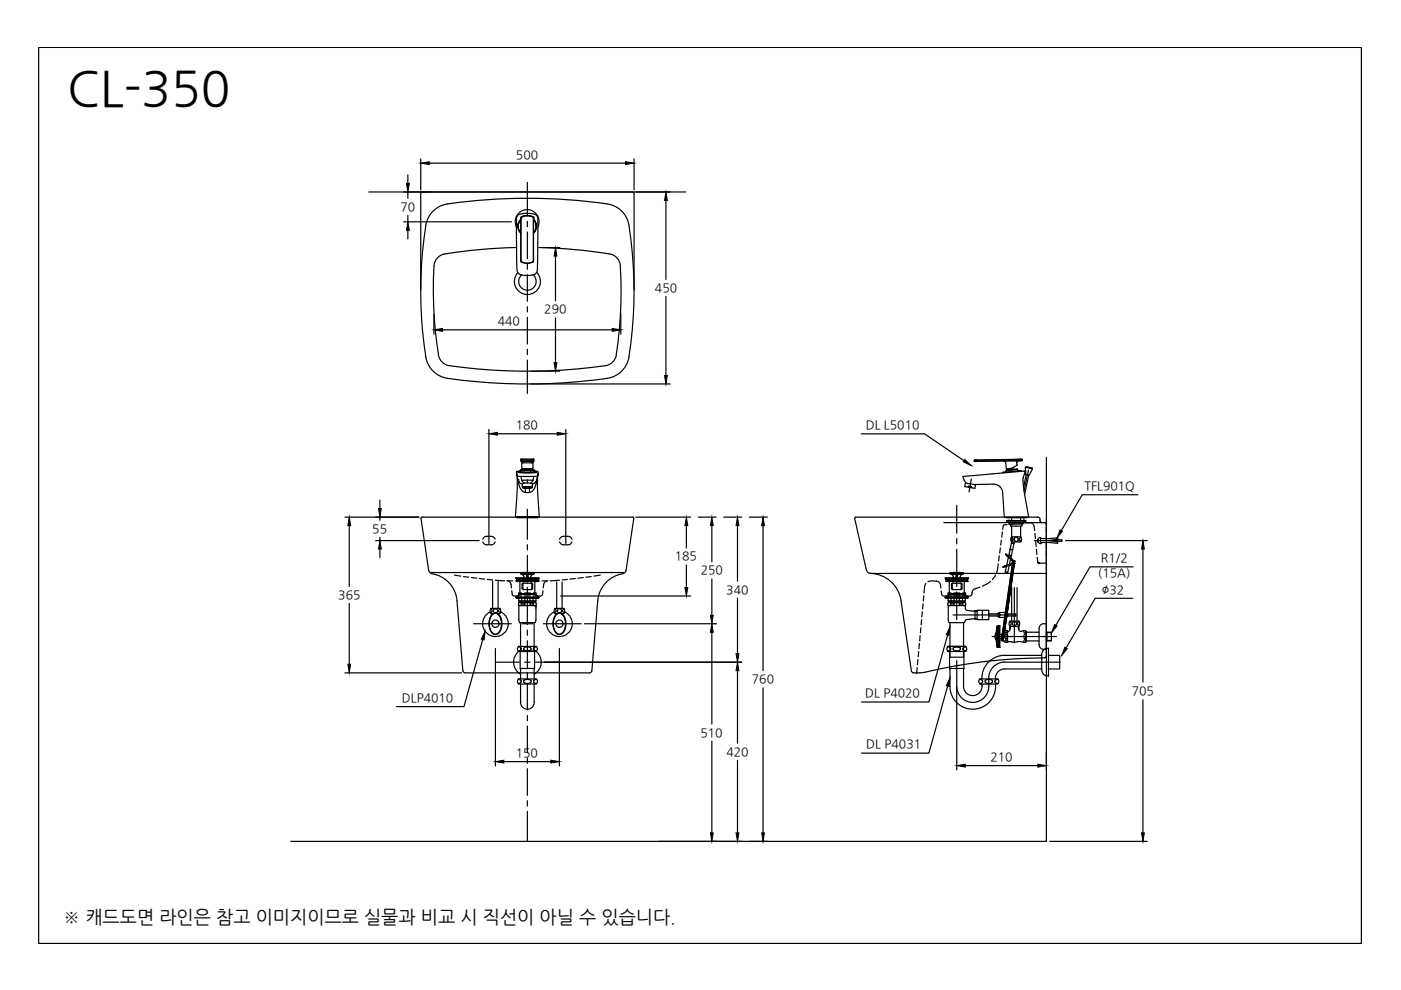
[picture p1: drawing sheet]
<svg xmlns="http://www.w3.org/2000/svg" width="297mm" height="210mm" viewBox="0 0 297 210" stroke-linecap="round" stroke-linejoin="round" font-family="sans-serif">
<defs><g id="words">
<text font-size="10.4" x="14.3" y="22.4">CL-350</text>
<text font-size="3.9" x="13.4" y="195.8">※ 캐드도면 라인은 참고 이미지이므로 실물과 비교 시 직선이 아닐 수 있습니다.</text>
<text font-size="2.8" x="233.6" y="126">∅32</text>
<g font-size="2.6">
<text x="109.4" y="33.6">500</text>
<text x="84.9" y="44.7">70</text>
<text x="138.9" y="61.9">450</text>
<text x="105.5" y="68.9">440</text>
<text x="115.4" y="66.4">290</text>
<text x="109.4" y="91">180</text>
<text x="183.6" y="91">DL L5010</text>
<text x="229.9" y="103.9">TFL901Q</text>
<text x="78.9" y="113">55</text>
<text x="143.1" y="118.8">185</text>
<text x="233.4" y="119.2">R1/2</text>
<text x="148.6" y="121.8">250</text>
<text x="154" y="125.9">340</text>
<text x="232.8" y="122.4">(15A)</text>
<text x="71.7" y="127">365</text>
<text x="85.2" y="148.8">DLP4010</text>
<text x="159.4" y="144.8">760</text>
<text x="183.4" y="147.8">DL P4020</text>
<text x="240" y="147.3">705</text>
<text x="109.4" y="160.5">150</text>
<text x="148.5" y="156.2">510</text>
<text x="154" y="160.2">420</text>
<text x="183.7" y="158.7">DL P4031</text>
<text x="210" y="161.4">210</text>
</g>
</g></defs>
<!-- layer: 5 -->
<path d="M8.2 10.1h280.4v189.9h-280.4z" fill="none" stroke="#000" stroke-width=".25"/>
<!-- layer: 2 -->
<g fill="none" stroke="#000" stroke-width=".25">
<path d="M102.4 114.9l.2 .4 .4 .2h1.4l.6-.6M105 114.3l-.6-.5-1.2-.1-.6 .2-.3 .4M118.6 114.9l.3 .4 .4 .2h1.4l.6-.6M121.3 114.3l-.6-.5-1.2-.1-.5 .1-.4 .5M211.7 119.5l-.4 1.9M211.9 117.8l-.2 1.2M212.1 116.2l-.2 1.1M212.3 114.5l-.1 1.1M212.5 112.8l-.1 1.1M213.5 111.2l-.8 .1-.1 .9M213.9 110.2v1M215.2 111.1l-1.1 .1"/>
<path d="M216.9 110.9l-1.1 .1M217.1 109.9v1M217.5 110.9l.8-.1a.91 .91 0 0 1 1 .8l.1 .9M219.4 113.1l.1 1.1M219.6 114.8l.1 1.1M219.7 116.4l.1 1.2M219.9 118.1l.1 .9M220 119l.1 .3 .3 .1h-.4zM221.9 118.6v.8h-1.5M221.9 110.4v.8M221.9 111.8v1.1M221.9 113.5v1.1"/>
<path d="M221.9 115.2v1.1M221.9 116.9v1.1M96.4 121.9l1.3 .3M98.3 122.2l1.1 .2M100 122.4l1.1 .2M101.6 122.7l1.2 .1M103.3 122.9l1.1 .1M105 123l2 .1M107.5 123.1a.91 .91 0 0 1 .9 .9v.7M107.6 123.1l1.1 .1M108.5 125.2l.1 .8 .4 .4h.9v-.7h.7M109.3 123.2h1.1"/>
<path d="M109.9 126.4h.7M111 123.2h.6M111.2 125.7h1.3M111.2 126.4h1.3M112.7 123.2h-.7M113 126.4h.7M114.3 123.2h-1.1M115.1 125.2l-.1 .9-.3 .3h-1v-.7h-.7M116 123.1l-1.1 .1M116.1 123.1a.91 .91 0 0 0-.8 .9l-.1 .7M118.6 123l-2 .1M120.3 122.9l-1.1 .1"/>
<path d="M122 122.7l-1.2 .1M123.7 122.4l-1.2 .2M125.4 122.2l-1.2 .2M127.3 121.9l-1.4 .3M194.6 139.8l-.1 1.1M194.8 138.1l-.1 1.2M194.9 136.4l-.1 1.2M195.1 134.7l-.1 1.2M195.2 133.1l-.1 1.1M195.4 131.4l-.1 1.1M195.5 129.7l-.1 1.1M195.7 128l-.1 1.1"/>
<path d="M195.9 126.3l-.1 1.1M196.3 123.7l-.2 .4-.2 1.7M196.7 123.3l.8-.1h1.1a.97 .97 0 0 1 .8 .8l.1 .7M199.5 125.3l.2 .7 .3 .4h1v-.7h.6M201 126.4h.6M202.2 125.7h1.3M202.2 126.4h1.3M204.1 126.4h.6M207.8 124.5l-1 .3a1.17 1.17 0 0 0-.8 1.3l-.3 .3h-1v-.7h-.6M210 123.3l-1.7 1M211.1 121.9l-.7 1M194.5 141.5l-.2 1.4"/>
</g>
<!-- layer: 0 -->
<g fill="none" stroke="#000" stroke-width=".25">
<path d="M86.5 37.1v1.8M85.6 40.7h48.7l.1 .3v20.5M85.6 47h22.8M86.5 40.7v1.4M86.5 45.7v1.3M86.5 48.9v1.8M89.5 40.7l-.3 .3v20.5M91.6 45a6.6 6.6 0 0 1 5.2-2 117.5 117.5 0 0 1 32.7 .4 5.4 5.4 0 0 1 3.8 4.4 87.7 87.7 0 0 1-.1 28.7 5.5 5.5 0 0 1-4.5 3.7 117.2 117.2 0 0 1-34.6-.2 5.5 5.5 0 0 1-3.8-4.3 88.8 88.8 0 0 1 .2-28.7l.2-.7zM109.3 52.5l-6.3 .3-6.2 .7a7.8 7.8 0 0 0-3.6 .8 2.74 2.74 0 0 0-1.2 2.1 82.8 82.8 0 0 0 1.1 19.4 2.72 2.72 0 0 0 2.2 1.7 113.7 113.7 0 0 0 33.6-.1 2.72 2.72 0 0 0 1.8-2.1l.3-2.7a88.9 88.9 0 0 0 .5-16.2M113 58.3a1.85 1.85 0 0 1 .2 2.6 1.85 1.85 0 0 1-2.7 .1 1.85 1.85 0 0 1 .1-2.7M113.8 57.7a2.76 2.76 0 0 1 0 3.9 2.76 2.76 0 0 1-3.9 .1 2.76 2.76 0 0 1-.1-3.9M114.2 52.5l6.3 .3 6.3 .7a7.8 7.8 0 0 1 3.6 .8 2.72 2.72 0 0 1 1.1 2.1"/>
<path d="M114.9 52.5h3.8M117.8 54.3v9.5M134.9 40.7h7.2M141.2 42.5v16.7M92 66.6v4.2M93.8 69.9h36M112.5 78.7h6.2M117.8 67.4v9.5M131.6 66.6v4.2M141.2 62.9v16.7M103.7 91.1v24.2M105.5 92h12.6"/>
<path d="M112.5 81.4h29.6M120 91.1v24.2M182.6 92h13.4l8.4 5.7M73.1 109.6h15.7M74 111.4v12.9M79.6 114.6h22M80.5 106v1.8M80.5 109.6v.7M80.5 113.9v.7M80.5 116.4v1.8M89.5 109.6h44.6M89.5 109.6l-.2 .3 1.6 11"/>
<path d="M109.7 109.8v-.2h4.2v.2M110.2 109.6h.1M134.1 109.6l.3 .3-1.7 11M134.8 109.6h11.6M145.5 111.4v4.8M145.5 119.8v4.8M148 109.6h3.8M150.9 111.4v7.7M153.5 109.6h3.8M156.4 111.4v11.8M158.9 109.6h3.8M161.8 111.4v30.8"/>
<path d="M181.2 110l2.5 10.9M181.5 109.6h38.5M181.5 109.6l-.3 .3M200.1 110.8h21.3l.4 .2 .1 28-.3 .4a124.2 124.2 0 0 0-26.3 3.2h-.2M213.4 109.6v.2M217.6 109.6v.2M219.3 114.6h4.9M220 109.6a.54 .54 0 0 1 .5 .8l.2 .3 .3 .1M220.1 114.2l.5-.2v1.3l-.6-.5h.2v-.4h-.2zM220.6 115.3h.1M220.6 114.2l3.7-.2-.1 .3-1.7 .3 1.7 .3 .1 .3-3.7-.2M223.4 114.4h1.8v.4h-1.7"/>
<path d="M225.9 114.6h17.3M242.3 116.4v28.2M74 128v12.8M90.9 120.9a.93 .93 0 0 0 .7 .7 6.3 6.3 0 0 1 5.3 5.8l1.2 14.8M91.4 121.4h40.8M102.3 135.6l-3.9 14.2h-14.3M118.9 126.4h27.5M123.9 132.2h27.9M132 121.6a6.3 6.3 0 0 0-5.3 5.8l-1.2 14.8M132.8 120.9a.9 .9 0 0 1-.8 .7M150.9 122.7v7.8M150.9 134.1v19.4"/>
<path d="M156.4 126.8v11.8M183.7 120.9a.91 .91 0 0 0 .9 .7 6.8 6.8 0 0 1 6.4 5.8l2.2 14.9 .5 .3M184.5 121.6h37.4M200.9 134.6l-4 14.2h-14.2M240.1 126.9h-7.9l-6.2 10.5M240.2 120.2h-9.1l-7.2 12.4M73.1 142.7h24.8M98.2 142.2l.2 .4h.2M98.6 142.7h26.4M115.5 140.4h41.8M125.5 142.2l-.3 .4h-.2M150.9 157.1v19.5"/>
<path d="M156.4 142.2v15.4M161.8 145.8v30.8M193.7 142.7h1.4M200.9 145.5l-4 14.2h-14.2M242.3 148.4v28.2M139.7 178.4h17.6M156.4 161.2v15.4M158.9 178.4h3.8M222.6 178.4h20.6"/>
</g>
<!-- layer: 1 -->
<g fill="none" stroke="#000" stroke-width=".25">
<path d="M111.8 38.7v7.1M78.2 40.7h67.2M109.5 48.2a2.56 2.56 0 0 1 2.3-3.7 2.56 2.56 0 0 1 2.3 3.7M109.8 45.7a4.6 4.6 0 0 1 4 0l.2 .7-.1 10.8a1.14 1.14 0 0 1-.8 1.1l-1.3 .1-1.3-.1a1.07 1.07 0 0 1-.9-1.1l-.1-10.8zM109.8 47.9v.1M109.8 48l.2 .7 .4 .6M109.8 47.9l.1 .3M109.8 47.8v.1M109.9 47.4l-.1 .5M110 47.1l-.2 .8M110.4 46.2h.1M110.4 55.3h.1"/>
<path d="M110.4 46.5a1.97 1.97 0 0 0 0 2.9M110.4 46.6a1.95 1.95 0 0 0-.1 2.6M110.4 46.2v9.1M110.4 46.6l-.4 .6-.2 .7M110.4 46.6l-.4 .6-.2 .8M110.4 55.3l.2 .3M110.5 46.2v9.1M110.5 55.3l.1 .3M110.6 46h.1M110.6 46a2.45 2.45 0 0 1 2.4 0M110.6 46l-.2 .2M110.6 55.5a2.68 2.68 0 0 0 2.4 0"/>
<path d="M110.6 46a2.68 2.68 0 0 1 2.4 0M110.6 46l-.1 .2M111.8 46.9v1.1M111.8 49.2v5.6M111.8 56v1.1M111.8 58.2v5.7M113 55.5v.1a2.72 2.72 0 0 1-2.4 0M113 46l.1 .2v9.1l-.1 .2M113 46h.1M113 46l.1 .2M113.1 46.2h.1M113.1 46.5a1.97 1.97 0 0 1 0 2.9"/>
<path d="M113.1 46.6a1.94 1.94 0 0 1 0 2.8M113.1 46.2v9.1M113.1 55.3l-.1 .3M113.1 55.3h.1M113.6 47.3l.1 .6M113.7 47.9v.1M113.7 47.7v.5M113.7 47.9l-.1 .5M113.7 47.9l-.1-.7-.4-.6a1.95 1.95 0 0 1-.1 2.7M111.8 65v1.1M111.8 67.3v5.6M111.8 74.1v1.1"/>
<path d="M111.8 76.3v7.1M109.9 100v.2M110.2 99.9l-.7 .1 .3 1.8M110.4 99.7v.4l2.1 .1M110.4 99.7l.7 .1M110.4 99.9h-.5l1.9 .2 2-.1M110.5 97.4v.1M110.5 97.8h.1M110.5 97.4v.4M110.5 99.6l.6 .1M110.5 99.6h-.1M110.5 97.5l.1 .3"/>
<path d="M110.5 97.5h.1M110.5 97.3h2.6M110.6 97.8h.1M110.6 97.8v.2M110.6 97.6h2.4M110.6 97.8h2.4M110.6 98v1.3l1.2 .1 1.2-.1v-1.3M110.6 97.3l-.1 .1M110.6 98l.3 .1M110.6 97.5h2.4M110.6 97.5h.1M110.8 99.6h-.4"/>
<path d="M110.8 99.5v.2M110.8 99.6h-.3M110.8 97.8l.1 .3h1.9l.1-.3M110.8 99.6h-.1M110.8 99.6l1.2 .1 .9-.1M111.1 99.8h1.4M111.1 99.8v.4M111.1 99.7h1.4M111.1 99.7v.1M111.5 99.4v.1h.6v-.1M111.5 99.4l-.7 .1h2.1l-.8-.1M112.5 99.7v.1"/>
<path d="M112.5 99.8v.4M112.9 99.6h.3M112.9 99.5v.2M112.9 99.6h.1M113 98l-.2 .1M113 97.5h.1M113 97.8h.1M113 97.8v.2M113.1 97.8h-.1M113.1 97.3l.1 .1M113.1 97.5h-.1M113.1 97.5h.1"/>
<path d="M113.1 97.5l-.1 .3M113.2 97.8h-.1M113.2 97.4v.4M113.2 99.6l-.7 .1M113.2 97.8h-.2M113.2 99.6h.1M113.2 97.4l-.1 .1M113.2 99.7v.4l-.7 .1M113.2 99.7l-.7 .1M113.2 99.9l.6 .1M113.5 99.9l.6 .1-.3 1.8M113.7 100v.1"/>
<path d="M206.6 97.6v.2M206.6 97.8l.3 .1M206.8 97.6v.2h-.2M206.9 97.8v.1M206.9 97.5l-.3 .1M206.9 97.5v.1M207.1 97.5v.3h-.3M207.1 97.8l9.1-.2zM207.1 97.8l-.2 .1M212.8 97.7l.4 .2v.2l.1 1.3 1.2-.1 1.1-.6v-.6M213.3 99.8l2.5-.3v.4M213.3 99.8l.1 .4"/>
<path d="M213.4 99.7l-.1 .1M214.2 99.3l.1 .2M214.8 99.1v.4M215.6 99.5l-2.1 .2M215.8 99.5l-2.4 .2M216 97.7l-.3 .1-.1 .4M216 97.7l-.4 .4M216.2 97.4l-9.6 .2M216.4 97.3v.3h-.2v-.2h.5v.2M216.5 99.9v-.1l-3.9 .3M216.5 99.8h-.7M216.6 97.4l-9.7 .1"/>
<path d="M216.7 97.3v.1M216.7 97.6l-.3 .1M216.7 97.6l-.5 .1M217.3 99.9l-13.2 1.1 .7 1.4M217.3 99.9h.1M217.3 99.9l-.3 1.2M221.9 97v81.4h-160.3M109.5 100.2l.2 .7 2.1 .1 2.1-.1 .2-.7M109.7 100.9l.1 .9 .3 .5M109.7 101.3l-.4 8.3M109.7 101.4a3.7 3.7 0 0 0 1.4 3h1.2M109.7 109.8h4.2"/>
<path d="M109.8 101.8l.4 .6 .5 .3M109.8 101.8h.1M109.9 100.1h.1M109.9 100.1h-.1a10.5 10.5 0 0 0 4 0h-.1M110.5 101l.1 .8h1.2M110.6 101.8l.6 .6M110.7 102.6v.5M110.7 102.6a3.4 3.4 0 0 1 2.2 0M110.8 103.1v.2a2.73 2.73 0 0 0 2.1 .1v-.3M110.8 103.3l1-.1 1.1 .1M110.9 103.3l.9-.1 .9 .1-.9 .2zM110.9 103.3h.1"/>
<path d="M111.4 103.5v.9M111.8 101.8h1.2M111.8 101.8v.6M111.8 108v6.3M111.8 115.5v1.1M111.8 117.8v5.6M112.3 103.5v.9M112.6 103.3l.1 .1h-.3a1.36 1.36 0 0 1-1.4-.1M112.7 103.3h.1M112.9 102.6v.5M113 101.8l-.6 .6M113.1 101l-.1 .8"/>
<path d="M113.6 102.2h.1M113.8 101.8l-.3 .5-.6 .4M113.8 101.8h.1M113.8 101.8l-.1 .2M113.9 101.5a3.5 3.5 0 0 1-1.3 2.8l-.3 .1M113.9 101.3l.4 8.3h-5M114 100.9l-.2 .9M202.8 107.1v6M202.8 114.2v1.1M202.8 116.4v5.7M204.7 102.4l2.1 .4-.1 .7-.8-.1 .1-.3-.6-.1-.1 .3-.8-.1zM205.3 103.3l.6 .1"/>
<path d="M205.9 101.6l-.4 2.7M206.7 102.8l3.9-.2a1.94 1.94 0 0 1 1.4 .6M212.6 100.1l.1 .2M213.3 100.1h-.7M213.4 109.8h4.2M216.9 102l1.2 7.6h-5.2l-.4-5.5-.5-.9M216.9 102h.1M217 101.1l-.1 .9M111.8 124.5v1.2M111.8 126.8v5.6M111.8 133.6v1.1M111.8 135.8v5.7"/>
<path d="M200.7 126.4h4.3M202.8 123.2v1.2M202.8 125.5v5.9M105.1 140.4h5M111.2 140.4h1.2M111.8 142.6v1.2M111.8 144.9v5.6M111.8 151.7v1.1M111.8 153.9v5.7M113.5 140.4h5M111.8 160.7v1.1M111.8 163v5.6"/>
<path d="M111.8 169.8v1.1M111.8 172v6.4"/>
</g>
<!-- layer: 4 -->
<g fill="none" stroke="#000" stroke-width=".25">
<path d="M109.9 137.1l.6 .3M109.9 137.1h3.8M110 137l-.3 .6 .3 .5M110.3 138.1v3.6h3v-3.6M110.5 137.4v.3M110.5 137.8l-.6 .2M111.2 137.3l.5-.2a.56 .56 0 0 1 .6 .1 .56 .56 0 0 1 .2 .6l-.5 .2a.57 .57 0 0 1-.7 0 .57 .57 0 0 1-.1-.7zM113.7 138.1h-3.7a2.93 2.93 0 0 0 .4 4.8M113.7 137l.2 .6-.2 .5M113.7 138.1a2.93 2.93 0 0 1-.4 4.8M113.7 137.1a.49 .49 0 0 0-.6 .5 .49 .49 0 0 0 .6 .4M200.9 137.1l.2 .1"/>
<path d="M201 137.1h.4h-.4M201 137l-.2 .6 .2 .5h3.7l.3-.5-.3-.6M201.1 137.1l.2 .1M201.3 138.1v3.6h3.1M201.3 137.9l-.4 .1M201.3 137.2a.36 .36 0 0 1 .3 .4 .36 .36 0 0 1-.3 .3M201.4 137.1h1.4h-1.4M202.1 137.7l.2 .2M202.1 137.7a.75 .75 0 0 1 1.2-.5l.3 .2v.3M202.3 137.9l.6 .1 .5-.1M203.6 137.7l-.2 .2M204.2 137.8l.6 .2"/>
<path d="M204.2 137.4v.3M204.3 137.1h-1.5h1.5M204.4 138.1v3.6M204.6 137.1l-.4 .3M204.7 137.1h-.4h.4M204.8 137.1l-.2 .1M213 139h7.9M213 138.9a4.8 4.8 0 0 0-4.8 5M221.2 137.9l-.3 .9v3.2a1.31 1.31 0 0 0 1.4 1.3v-5.8l-.7 .1-.4 .3M222.3 139h2.4v2.8h-2.4M109.9 144l.5 .2M109.9 144h3.3"/>
<path d="M110 143.9l-.3 .6 .3 .5M110.3 141.8l.1 2.2M110.4 145v3.8M110.4 144.8l-.5 .1M110.4 144.2l.1 .3-.1 .3M111.1 144.3v.3M111.1 144.6l.4 .3M111.5 144.1l-.4 .2M111.5 144.9h.6M111.8 144h.1M111.8 144a.47 .47 0 0 1 .7 .2 .47 .47 0 0 1-.2 .6l-.1 .1M111.8 144l-.3 .1"/>
<path d="M113.2 145v3.8M113.3 148.7a1.45 1.45 0 0 1-1.5 1.7 1.45 1.45 0 0 1-1.4-1.7v.2M113.4 141.7l-.2 2.3h.5M113.7 143.9l.2 .6-.2 .5h-3.8M113.8 144a.48 .48 0 0 0-.7 .5 .48 .48 0 0 0 .7 .4M201.3 141.7l.1 3.8a4.8 4.8 0 0 0 5.1 4.9 4.8 4.8 0 0 0 4.6-5.4M204.3 141.9v3.6a1.95 1.95 0 0 0 2.2 2 1.95 1.95 0 0 0 1.6-2.4M204.4 141.7l-.1 .2M207.7 144a.48 .48 0 0 1 .7 .5 .48 .48 0 0 1-.7 .4M207.8 143.9l-.3 .6 .3 .5h3.7M207.8 144h3.7M208.1 145v.1"/>
<path d="M209 144.2l.5-.2a.57 .57 0 0 1 .6 .1 .57 .57 0 0 1 .2 .6l-.3 .2a.72 .72 0 0 1-1.1-.6zM209.6 143.9a4.7 4.7 0 0 1-1 4 3.4 3.4 0 0 1-3.7 .8 3.4 3.4 0 0 1-2.1-3.2M209.6 144h.1M211.5 143.9l.3 .6-.3 .5M211.6 144a.48 .48 0 0 0-.7 .5 .48 .48 0 0 0 .7 .4M213 140.4h11.8M213 140.4a3.4 3.4 0 0 0-3.4 3.4M220.9 141.8h-7.9a1.96 1.96 0 0 0-1.9 2.1"/>
</g>
<!-- layer: 7 -->
<g fill="none" stroke="#000" stroke-width=".25">
<path d="M217.4 99.1l1.5 .3-.2-.2M217.4 99.1l.1 1.5M217.7 99h.1M217.7 99l-.3 .1M217.7 99l1 .2M218.1 99.7l-1 4.4M218.7 99.2h.1M218.9 99.4l-.7 1.3M213.2 117.5l.7 .4M213.2 117.5l.3 .3zM213.4 110.5v-.1h4.1v.1M213.4 110.5l.2 .1h3.8l.1-.1"/>
<path d="M213.5 117.8l1.2 1.2M213.5 117.8l1.1 1.1M213.6 120h.1M213.8 110.6l.1 .3M213.9 110.9l.2 .2M213.9 118.1l.5 .4zM213.9 117.7v.1M214 119.8h.1M214.1 119.8l-.5 .2M214.1 119.8h.1M214.1 111.1h2.7M214.1 111.1l.1 .1"/>
<path d="M214.2 116.5l.5 .1-.3 1.2-.5-.1zM214.2 116.4v.1M214.2 111.2v.3h2.5v-.3M214.3 118.4v.1M214.3 118.3l.6 .6M214.4 118.5h.1M214.4 117.8v.1M214.4 115.2l.6 .1-.3 1.2-.5-.1zM214.4 113.9h.1M214.5 113.8h1.9M214.5 114.9l-.1 .2 .6 .1v-.3M214.5 109.8v.6"/>
<path d="M214.5 111.5v2.3M214.5 115.1v.1M214.5 114h.1M214.5 113.8a.9 .9 0 0 0 0 1.1M214.6 119.7l-.6 .2M214.6 119.5h.1M214.6 119.5l-1.6 .6M214.6 119.4h.1M214.6 119.4l-1.6 .6M214.6 114.7l-.2 .1M214.7 114l.1 .2M214.7 119.4l-2.4 16.4"/>
<path d="M214.7 116.5l-.1 .1M214.7 118.9h.1M214.7 118.9v.1M214.7 119v.1M214.7 119.1l-.1 .3M214.7 118.9l.4 .1M214.7 118.9l.1 .2M214.7 114.2v.3M214.7 119.1l-.1 .3h.1M214.8 114.5l-.1 .2M214.8 119.1h.3M214.8 119.1l-.1 .3"/>
<path d="M214.9 119.1l-2.5 16.8M214.9 119.1l.1 .1M214.9 115.2v.1M215 119.2l.1 .3M215 119.2l-2.5 16.7M215 119.1l.1 .4M215.1 119.5l-2.4 16.4 2.4-16.4M215.1 119.4v-.3v.3M215.1 119.5h.1M215.1 119v.1M215.1 119h.1M215.1 119.1h.1"/>
<path d="M215.1 114a.44 .44 0 0 0 .1 .7 .44 .44 0 0 0 .7-.2M215.3 113.9h.3M215.3 114h-.1M215.6 114h.2M215.8 114l.1 .2M215.9 114.2v.3M216.3 114l-.2 .4 .4 .4M216.4 109.8v.6M216.4 111.5v2.3M216.4 113.8a.9 .9 0 0 1 0 1.1h-1.9M216.4 114h-.1M216.5 113.9h-.1"/>
<path d="M216.8 111.1l-.1 .1M217 110.9l-.2 .2M217.1 110.6l-.1 .3M217.5 100.6l.7 .1M217.5 100.6h.1M217.6 100.6l.5 .2M217.6 100.6l-.6 2.7M218.1 100.8l-.9 4M218.2 100.7l-.1 .1M111.8 123.4h.1M213 120.1l-.4 .1 .8-.1M213 120.1l-.4 .1"/>
<path d="M213.1 121.2l.6 .1M213.1 121.2l.8-3.4 .5 .1-.7 3.4"/>
</g>
<!-- layer: 3 -->
<g fill="none" stroke="#000" stroke-width=".25">
<path d="M89.2 33.7v6.6M91 34.6h41.6M134.4 33.7v6.6M241.3 104.9h-11.8l-4.5 7.6M105 137.5v24.9M109.3 126.6h5M109.4 122.6h4.8M109.4 122.6l.2 .1M109.5 126.7v.2l4.7-.1M109.5 122.8l.1 .1h4.5v-.1M109.5 123.3h.1M109.5 122.8h.1"/>
<path d="M109.5 123.3h4.6M109.5 122.7h4.6M109.6 123.1h4.5M109.6 123.1l-.1 .2M109.9 122.9v.2M109.9 127.9l.2 .5 .5-.1M109.9 127.9l.4-.2 .3 .2M110 126.9l.1 .6h3.4l.1-.6M110 127.4h.6M110 131.4l.2 .6M110.2 132h3.2M110.2 123.3v2.7l-.9 .6"/>
<path d="M110.2 125.8l.1 .2M110.2 125.9h3.2M110.2 126h3.2M110.2 127.5v.3M110.3 121.5l.2 .2h2.7l.1-.2M110.3 121.6h3M110.4 132v6h2.8v-6M110.4 121.5h.1M110.4 121.5l1.8-.1 1.1 .1M110.5 127.9h.7v.4h-.7zM110.6 126.9v.5h.7v-.5M110.7 123.9v.9"/>
<path d="M110.7 123.9l.2-.2 1.8-.1 .2 .3v.9l-.2 .2h-1.8l-.2-.2M110.8 121.8l.3 .4M111 122.4l-.1 .1M111.1 122.2l-.1 .2M111.1 123.6l-.2 .3v.9l.2 .2M111.2 128.3l.6 .1M111.3 127.4h1.1M111.7 121.8h-1h.1M111.7 121.8h.3M111.7 121.8v.7M111.8 121.8l-.1 .5M111.8 127.7l-.6 .2"/>
<path d="M111.8 128.4h-1.8v3M111.8 128.4h1.5M111.8 127.7l.6 .2M111.9 121.8v.5M111.9 122.3h-.2v.2M111.9 122.3v.2M112 121.8h1h-.2M112 121.8v.7M112.4 126.9v.5h.6v-.5M112.4 127.9h.7v.4h-.7zM112.4 128.3l-.6 .1M112.6 123.6l.2 .3"/>
<path d="M112.6 122.2l.1 .3M112.8 123.9v.9M112.8 124.8l-.2 .2M112.8 121.8l-.2 .4M113 127.4h.7M113.1 127.9l.3-.2 .3 .2M113.4 128.4l.2 .1v2.9M113.4 127.5v.3h-3.2M113.4 123.3v2.7M113.4 125.8l-.1 .2M113.4 126l.9 .6M113.6 131.4l-.2 .6"/>
<path d="M113.7 127.9v.4l-.1 .1-.5-.1M113.8 122.9v.2M114.1 123.1v.2M114.1 123.3h.1M114.1 122.8h.1M114.1 126.7v.1M114.2 122.6l-.1 .1M114.2 122.6h.1M114.3 122.5l-4.9 .1M118.6 137.5v24.9M200.4 126.6h4.9M200.4 122.6h4.9"/>
<path d="M200.4 122.6l.2 .1M200.4 122.5h4.9M200.4 122.5v.1M200.5 126.7l.1 .2h4.5l.1-.2M200.6 122.8v.1h4.5v-.1M200.6 122.8h.1M200.6 123.3h.1M200.6 123.3h4.5M200.6 122.7h4.5M200.6 123.1h4.5M200.6 123.1v.2M200.9 122.9v.2"/>
<path d="M201 127.9v.4M201 127.9l.3-.2 .3 .2M201 128.3l.3 .1 .3-.1M201 126.9l.1 .6h3.4M201 127.4h.6M201 131.4l.2 .6M201.2 132h3.3M201.3 125.8v.2M201.3 127.5v.3h3.1v-.3M201.3 125.9h3.1M201.3 126h3.1M201.3 123.3v2.7"/>
<path d="M201.3 126l-.9 .6M201.4 121.5l.1 .2h2.7l.1-.2M201.4 121.6h2.9M201.4 121.5l1.5-.1 1.4 .1M201.4 132v7.3h2.9v-7.3M201.6 127.9h.7v.4h-.7zM201.6 126.9v.5h.7v-.5M201.8 123.7h2.1v1.2h-2.1zM201.9 121.8l.2 .4-.2 .3M202.1 130.4h13.3M202.1 123.6l-.2 .3v.9l.2 .2M202.3 128.3l.5 .1"/>
<path d="M202.3 127.4h1.1M202.7 121.8h-1h.2M202.7 121.8h1.3h-.1M202.7 121.8v.7M202.8 122.5v-.2h.1v.2M202.8 121.8v.5M202.8 127.7l-.5 .2M202.9 127.7l.6 .2M202.9 121.8v.5M203 121.8v.7M203.4 126.9v.5h.7v-.5M203.4 127.9h.7v.4h-.7z"/>
<path d="M203.5 128.3l-.6 .1M203.6 123.6l.2 .3v.9l-.2 .2M203.6 122.2l.1 .2M203.7 122.4l.1 .1M203.8 121.8l-.2 .4M204.1 127.4h.6M204.1 127.9l.3-.2 .3 .2M204.4 128.4h.1M204.4 126l.9 .6h-4.9M204.4 125.8v.2M204.4 123.3v2.7M204.6 128.4h-3.5l-.1 3"/>
<path d="M204.6 128.4l.1 .8 .4 .2M204.6 131.7l-.1 .3M204.7 126.9v.5l-.2 .1M204.7 127.9v.4l-.1 .1-.5-.1M204.8 122.9v.2M205.1 129.4l1.7 .1M205.1 123.1v.2M205.1 122.8h.1M205.1 123.3h.1M205.3 122.5v.1M205.3 122.6l-.2 .1M206.8 129.5v.1"/>
<path d="M206.8 131.2v.1M206.8 131.3h.4M206.8 129.5h.4M206.8 131.3l-.3-.1-1.5 .1-.4 .4M207.2 129.5l2.3-.1 .2 .1M207.2 129.6h-.5v1.6h.5M207.2 129.5v1.8M208.3 129.6v1.6M209.6 130.2h2.3M209.6 129.5v1.8M209.7 131.2l-.2 .2-2.3-.1M209.7 130.6h2.2"/>
<path d="M211.5 130.6l.4 .3M211.8 130.6h.1M211.8 130.1h.1M211.9 130.1h-.1M211.9 130.1v.5M211.9 130.6h-.1M211.9 130.9h1.3M213.2 130.2h2.1M213.3 130.1l-.1 .2v.3M213.3 130.6h.1M213.3 130.1h.1M213.4 130.6h-.1"/>
<path d="M213.7 130.2l-.5-.3h-1.3l-.4 .3M213.7 130.6l-.5 .3M215.3 130.2h.1M215.4 130.2l-.1 .4h-2.1M202.8 140.1v23.1M221.9 159.5v3.7M106.8 161.5h10M204.7 162.3h15.3"/>
</g>
<!-- layer: 6 -->
<g fill="none" stroke="#000" stroke-width=".25">
<path d="M103.9 129.8a2.72 2.72 0 0 0-1 4.1 2.72 2.72 0 0 0 4.3 0 2.72 2.72 0 0 0-1.1-4.1M104 129.1a.4 .4 0 0 1 .4 .4 .4 .4 0 0 1-.4 .4M104.3 130.4a1.01 1.01 0 0 1 1.1-.3 1.01 1.01 0 0 1 .7 .9 2.85 2.85 0 0 1-.8 3.4 1.52 1.52 0 0 1-1.5-1.7l.1-1.3zM104.3 130.3a1.15 1.15 0 0 1 1.3-.2 1.15 1.15 0 0 1 .6 1 2.98 2.98 0 0 1-.8 3.4 1.47 1.47 0 0 1-1.7-1.7 3.2 3.2 0 0 1 .6-2.5zM104.4 123.2v5.8M104.6 130.1h-.5a.9 .9 0 0 1 0-1.1h1.9a.88 .88 0 0 1 0 1.1h-.5M105.6 123.2v5.8M106.1 129.1a.4 .4 0 0 0-.4 .4 .4 .4 0 0 0 .4 .4M117.5 129.8a2.72 2.72 0 0 0-1 4.1 2.72 2.72 0 0 0 4.3 0 2.72 2.72 0 0 0-1.1-4.1M117.6 129.1a.4 .4 0 0 1 .3 .4 .4 .4 0 0 1-.3 .4M117.9 130.4a1.01 1.01 0 0 1 1.1-.3 1.01 1.01 0 0 1 .7 .9 2.78 2.78 0 0 1-.9 3.4 1.52 1.52 0 0 1-1.5-1.7l.1-1.3zM117.9 130.3a1.15 1.15 0 0 1 1.2-.2 1.15 1.15 0 0 1 .7 1 2.98 2.98 0 0 1-.8 3.4 1.47 1.47 0 0 1-1.7-1.7 3.2 3.2 0 0 1 .6-2.5z"/>
<path d="M118 123.4v5.6M119.1 130.1h.5M119.2 123.4v5.6M119.5 129a.9 .9 0 0 1 0 1.1M119.6 129h-1.9a.9 .9 0 0 0 0 1.1h.4M119.6 129.1a.4 .4 0 0 0-.3 .4 .4 .4 0 0 0 .3 .4M210.4 135h13.6M211.2 134.2l-.3 .8 .3 .7M211.4 132.8v4.3M211.5 132.8v4.4M211.5 132.7v.1a8.8 8.8 0 0 0-.1 4.4h.4M211.5 137.2l.4 .1"/>
<path d="M211.5 132.7v4.5M211.5 135.5h.3M211.5 135.4h.3M211.5 135.3h.3M211.5 135.2h.3M211.5 135.1h.3M211.5 136h.3M211.5 135.9h.3M211.5 135.8h.3M211.5 135.7h.3M211.5 135.6h.3M211.5 136.1h.3"/>
<path d="M211.5 136.8h.3M211.5 136.7h.3M211.5 136.5h.3M211.5 136.4h.3M211.5 136.3h.3M211.5 136.2h.3M211.5 136.6h.3M211.5 137h.3M211.5 136.9h.3M211.5 137.1h.3M211.5 134.4h.3M211.5 134.5h.3"/>
<path d="M211.5 134.6h.3M211.5 134.7h.3M211.5 134.8h.3M211.5 134.9h.3M211.5 135h.3M211.5 134.1h.3M211.5 134.2h.3M211.5 134.3h.3M211.5 132.7h.3M211.5 132.8h.3M211.5 133.4h.3M211.5 132.9h.3"/>
<path d="M211.5 133h.3M211.5 133.3h.3M211.5 133.1h.3M211.5 133.2h.3M211.5 133.5h.3M211.5 133.6h.3M211.5 133.8h.3M211.5 133.7h.3M211.5 133.9h.3M211.5 134h.3M211.8 137.3h.1M211.8 132.7h.2v4.6h-.2"/>
<path d="M211.8 132.7v4.6M211.9 132.7h-.1M212 135.4h.5M212 134.5h.5M212.5 134.5l-.1 1 .5 .5M212.8 134l-.4 .4M212.9 133.9l-.1 .1M212.9 136a.44 .44 0 0 0 .7 .1h.9M213 136.1l.3-.4 .2 .5M213.2 134.5a.43 .43 0 0 1 .3 .4 .43 .43 0 0 1-.3 .5l-.2-.5zM213.5 133.7l-.2 .5-.2-.4M213.6 133.8v2.3"/>
<path d="M213.6 136h.1M213.6 133.9h.1M213.6 133.8a.48 .48 0 0 0-.7 .1M213.7 136.1h.1M213.7 133.9h-.1M213.8 133.9h-.1M214.1 131.8a.4 .4 0 0 1 .3 .4 .4 .4 0 0 1-.4 .4M214.1 133.5v-.7h1.9v.9l.4 .2M214.1 133.2h.1l-.1 .2M214.1 131.7h1.9M214.1 131.7a.9 .9 0 0 0 0 1.1M214.1 133.5l-.2 .3-.2 .1"/>
<path d="M214.2 132.8v.4M214.5 124.6v7.1M215.1 124.6v11.7M215.6 124.6v7.1M215.9 132.8v.4M216 133.2v.2M216 131.7a.9 .9 0 0 1 0 1.1M216.1 131.8a.4 .4 0 0 0-.4 .4 .4 .4 0 0 0 .4 .4M216.4 133.9l.8-.2 .4 .2v2.2v-.2h2.7M217.1 133.7l.2 .6 .2-.5M217.2 134.5a.42 .42 0 0 1 .3 .4 .42 .42 0 0 1-.3 .5l-.1-.5zM217.5 136.1l-.2-.5-.2 .6"/>
<path d="M217.6 134h2.7M217.6 136a1.12 1.12 0 0 1-1.3 0l-1.8 .1M220.6 132.5l.3-.2 1-.1v5.5a1.18 1.18 0 0 1-1.6-1v-3.5zM221.9 135.9l1-.1zM221.9 134l1 .1zM222 134v1.9M222.9 134.1v1.7"/>
<circle cx="105" cy="132.2" r=".77"/>
<circle cx="105.1" cy="129.5" r=".45"/>
<circle cx="118.6" cy="129.5" r=".45"/>
<circle cx="118.6" cy="132.2" r=".77"/>
<circle cx="215.1" cy="132.2" r=".45"/>
</g>
<!-- layer: CENTER -->
<path d="M100.4 132.2h8M110.7 132.2h2.3M115.2 132.2h8" fill="none" stroke="#000" stroke-width=".25"/>
<!-- layer: 1 -->
<path d="M223.6 132.4l.5 .3-1.1 1.4zM225.8 137.2l.5 .3-1.2 1.5z" fill="#000" stroke="#000" stroke-width=".21"/>
<!-- layer: 3 -->
<path d="M89.2 34.6l1.8-.3v.6zM132.6 34.3l1.8 .3-1.8 .3zM224.8 112.4l.5 .2-1.2 1.5zM105 161.5l1.8-.3v.6zM116.8 161.2l1.8 .3-1.8 .3zM202.8 162.3l1.9-.3v.6zM220 162l1.9 .3-1.9 .3z" fill="#000" stroke="#000" stroke-width=".21"/>
<!-- layer: 0 -->
<g fill="#000" stroke="#000" stroke-width=".21">
<path d="M86.2 38.9h.6l-.3 1.8zM86.5 47l.3 1.9h-.6zM117.8 52.5l.3 1.8h-.6zM141.2 40.7l.3 1.8h-.6zM92 69.9l1.8-.3v.7zM117.5 76.9h.6l-.3 1.8zM129.8 69.6l1.8 .3-1.8 .4zM140.9 79.6h.6l-.3 1.8zM103.7 92l1.8-.3v.6zM118.1 91.7l1.9 .3-1.9 .3zM204.6 97.4l1.3 1.3-1.7-.8zM74 109.6l.3 1.8h-.5z"/>
<path d="M80.5 114.6l.3 1.8h-.6zM80.2 107.8h.6l-.3 1.8zM145.5 109.6l.3 1.8h-.6zM150.9 109.6l.3 1.8h-.6zM156.4 109.6l.3 1.8h-.7zM161.8 109.6l.3 1.8h-.6zM242.3 114.6l.3 1.8h-.6zM102.8 133.9l-.2 1.8-.5-.2zM145.2 124.6h.6l-.3 1.8zM150.6 130.5h.6l-.3 1.7zM150.9 132.2l.3 1.9h-.6zM156 138.6h.7l-.3 1.8z"/>
<path d="M201.4 132.9l-.2 1.8-.6-.1zM73.8 140.8h.5l-.3 1.9zM156.4 140.4l.3 1.8h-.7zM201.4 143.7l-.2 1.8-.6-.1zM150.6 176.6h.6l-.3 1.8zM156 176.6h.7l-.3 1.8zM161.5 176.6h.6l-.3 1.8zM242 176.6h.6l-.3 1.8z"/>
</g>
<!-- layer: 30 -->
<path d="M110.4 109.6h2.8" fill="none" stroke="#000" stroke-width=".25"/>
<use href="#words"/>
</svg>
